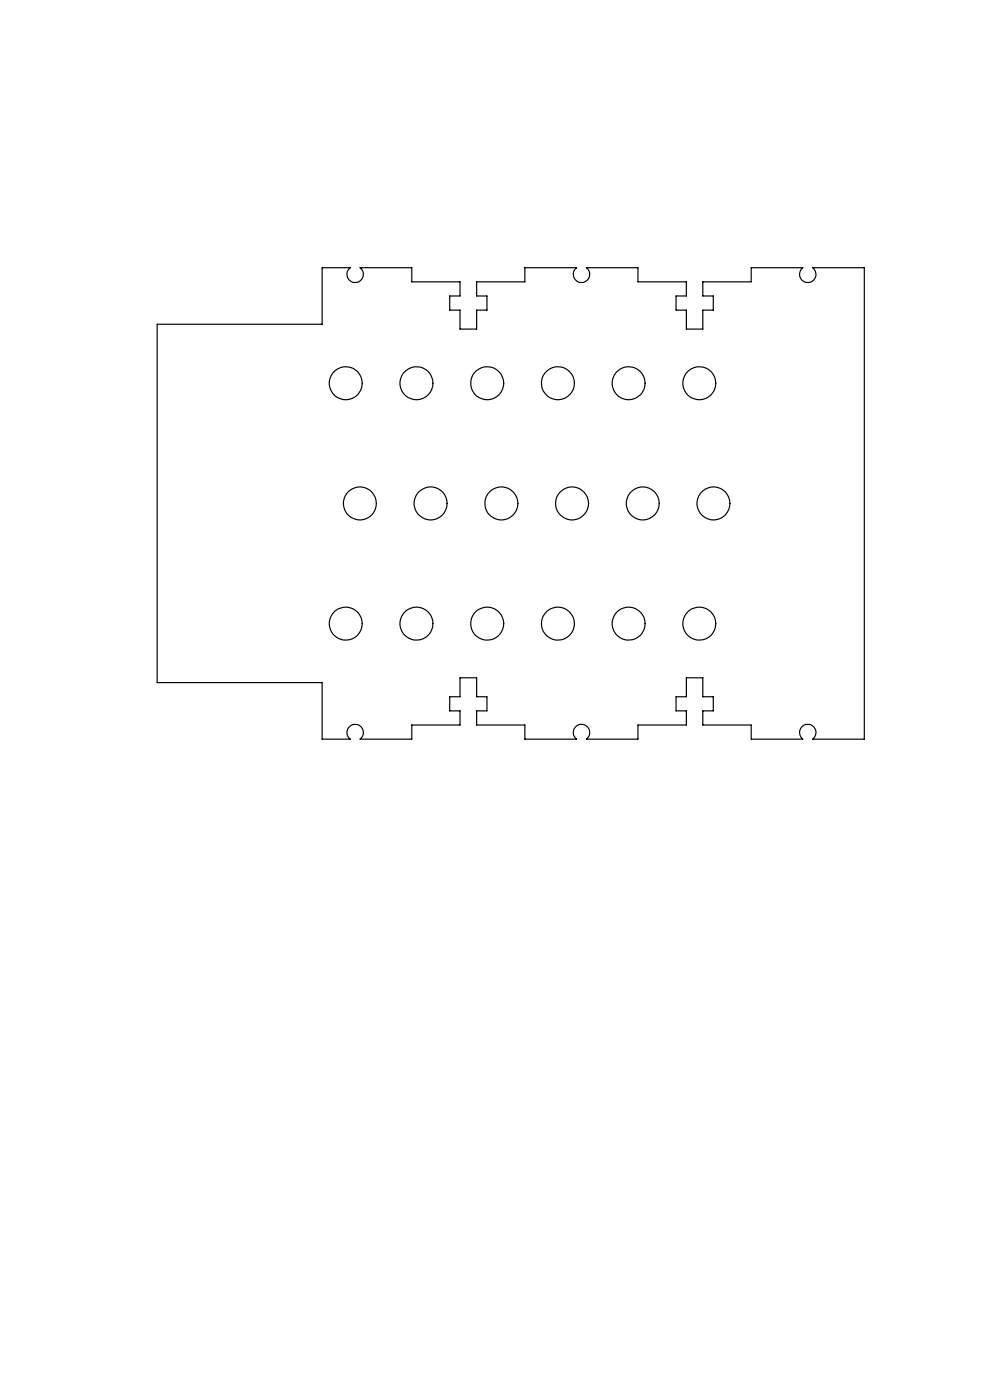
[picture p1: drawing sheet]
<svg xmlns="http://www.w3.org/2000/svg" width="210mm" height="297mm" viewBox="0 0 210 297" stroke-linecap="round" stroke-linejoin="round" font-family="sans-serif">
<g fill="none" stroke="#000" stroke-width=".25">
<path d="M33.3 68.8h35v-12h6a1.74 1.74 0 0 0-.3 2.6 1.74 1.74 0 0 0 2.6 0 1.74 1.74 0 0 0-.2-2.6h10.9v3h10.3v3h-2.2v3h2.2v4h3.5v-4h2.2v-3h-2.2v-3h10.2v-3h11a1.74 1.74 0 0 0-.2 2.6 1.74 1.74 0 0 0 2.5 0 1.74 1.74 0 0 0-.2-2.6h10.9v3h10.3v3h-2.2v3h2.2v4h3.5v-4h2.2v-3h-2.2v-3h10.2v-3h11a1.75 1.75 0 0 0-.2 2.6 1.75 1.75 0 0 0 2.5 0 1.75 1.75 0 0 0-.2-2.6h10.9v100h-10.9a1.75 1.75 0 0 0 .2-2.6 1.75 1.75 0 0 0-2.5 0 1.75 1.75 0 0 0 .2 2.6h-11v-3h-10.2v-3h2.2v-3h-2.2v-4h-3.5v4h-2.2v3h2.2v3h-10.3v3h-10.9a1.74 1.74 0 0 0 .2-2.6 1.74 1.74 0 0 0-2.5 0 1.74 1.74 0 0 0 .2 2.6h-11v-3h-10.2v-3h2.2v-3h-2.2v-4h-3.5v4h-2.2v3h2.2v3h-10.3v3h-10.9a1.74 1.74 0 0 0 .2-2.6 1.74 1.74 0 0 0-2.6 0 1.74 1.74 0 0 0 .3 2.6h-6v-12h-35z"/>
<circle cx="73.3" cy="81.3" r="3.5"/>
<circle cx="88.3" cy="81.3" r="3.5"/>
<circle cx="103.4" cy="81.3" r="3.5"/>
<circle cx="118.3" cy="81.3" r="3.5"/>
<circle cx="133.3" cy="81.3" r="3.5"/>
<circle cx="148.3" cy="81.3" r="3.5"/>
<circle cx="76.3" cy="106.8" r="3.5"/>
<circle cx="91.3" cy="106.8" r="3.5"/>
<circle cx="106.4" cy="106.8" r="3.5"/>
<circle cx="121.4" cy="106.8" r="3.5"/>
<circle cx="136.3" cy="106.8" r="3.5"/>
<circle cx="151.3" cy="106.8" r="3.5"/>
<circle cx="73.3" cy="132.3" r="3.5"/>
<circle cx="88.3" cy="132.3" r="3.5"/>
<circle cx="103.4" cy="132.3" r="3.5"/>
<circle cx="118.3" cy="132.3" r="3.5"/>
<circle cx="133.3" cy="132.3" r="3.5"/>
<circle cx="148.3" cy="132.3" r="3.5"/>
</g>
</svg>
